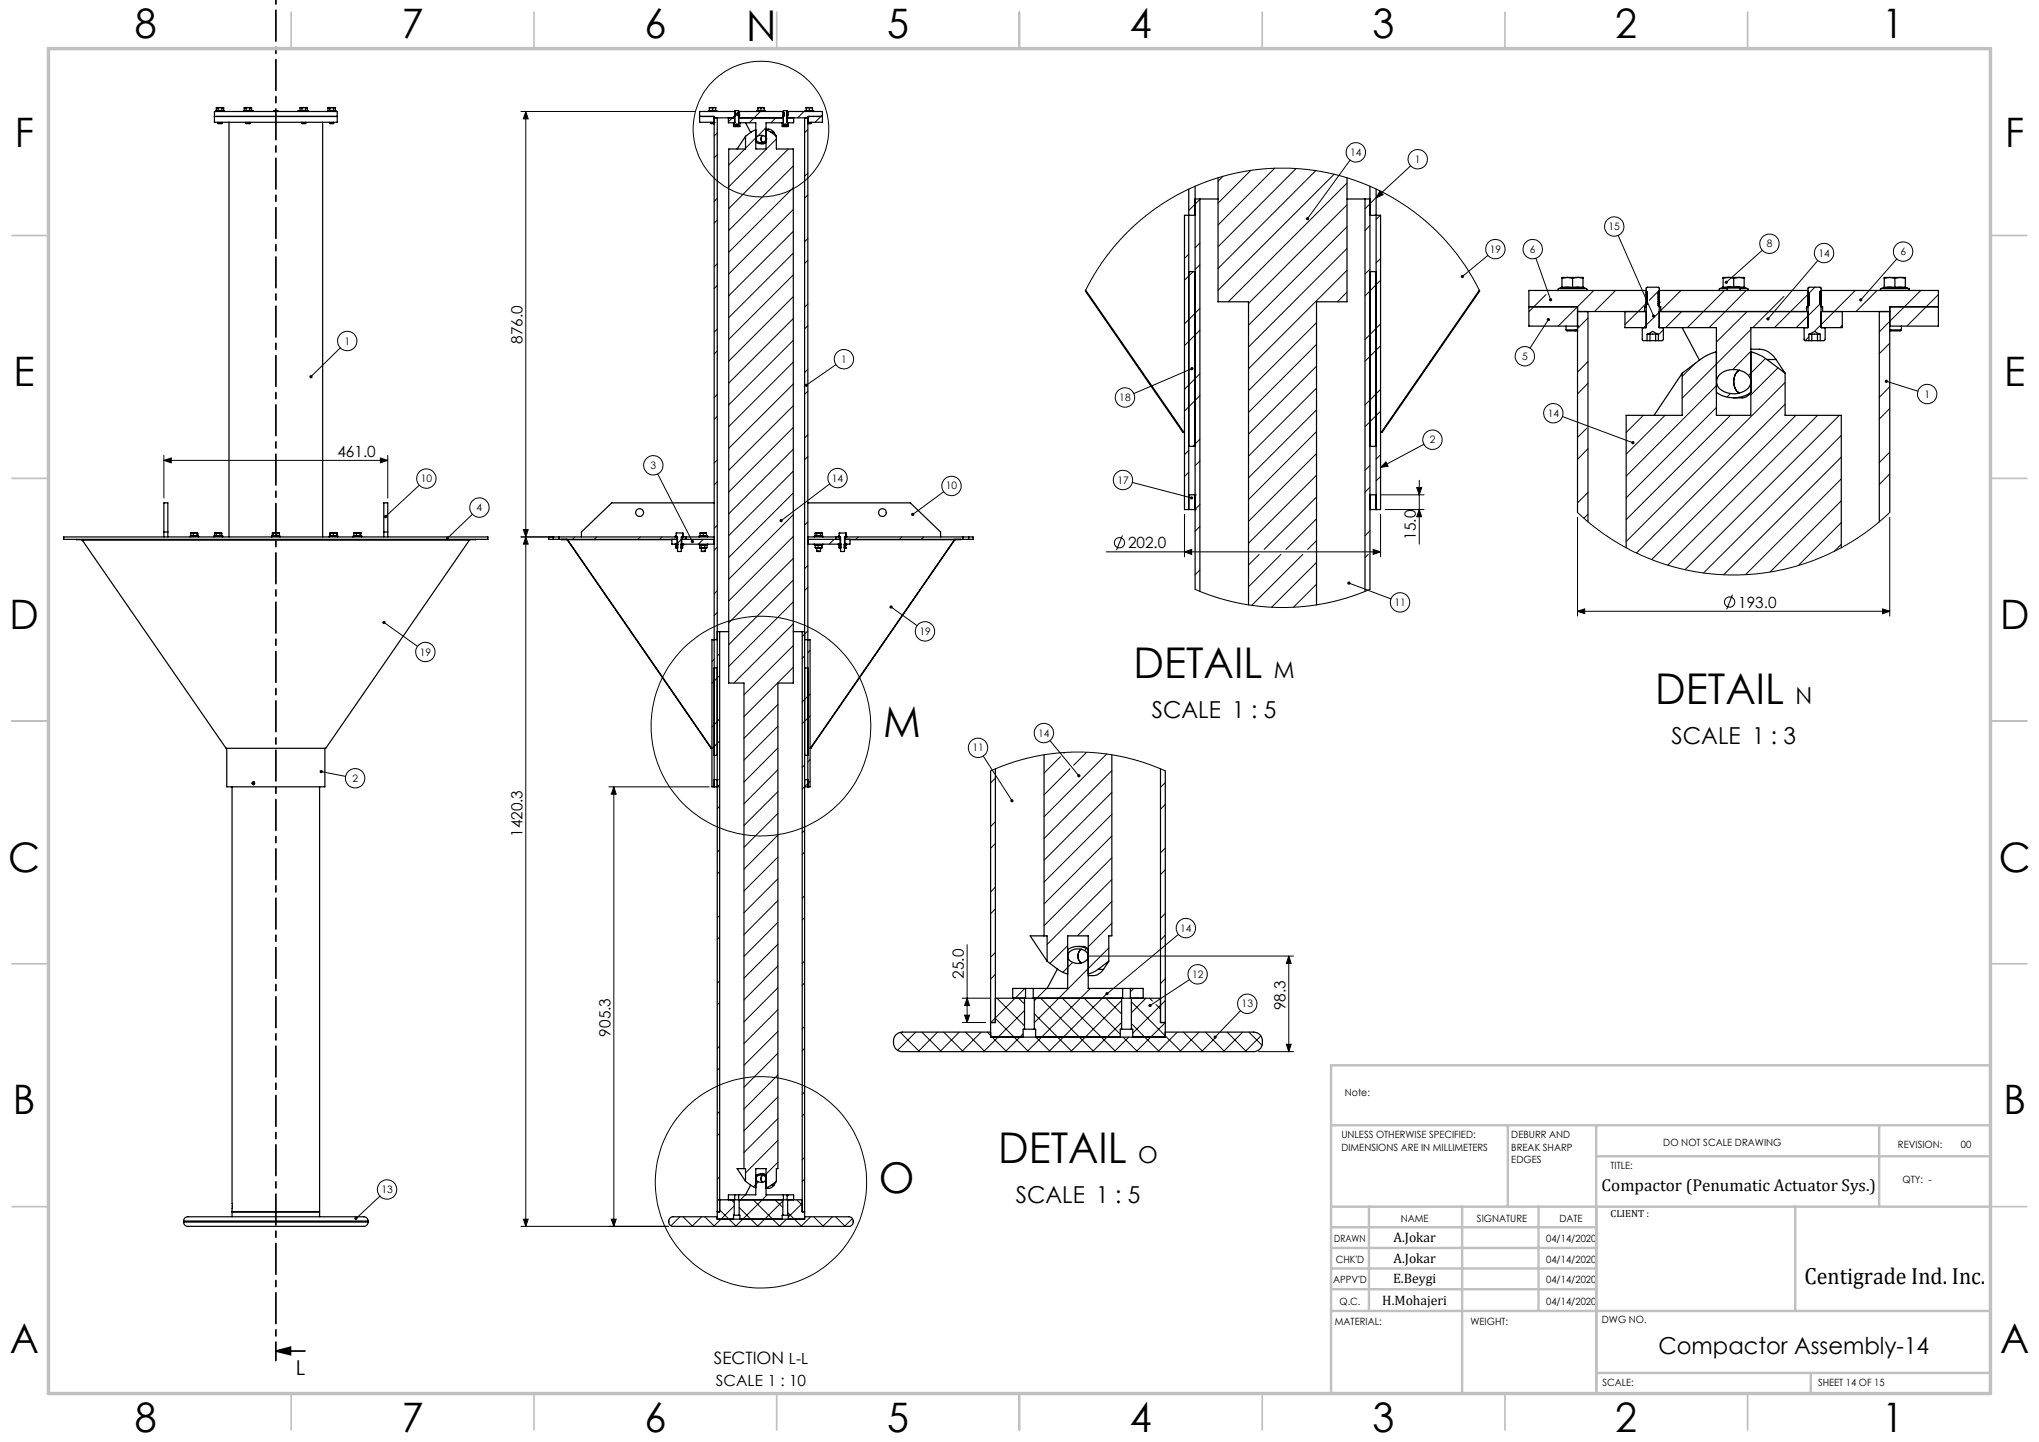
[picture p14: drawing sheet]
<svg xmlns="http://www.w3.org/2000/svg" width="420mm" height="297mm" viewBox="0 0 420 297" stroke-linecap="round" stroke-linejoin="round" font-family="sans-serif">
<defs><g id="words">
<g font-size="8.7">
<text x="153.7" y="8.4">N</text>
<text x="233.5" y="139.7">DETAIL</text>
<text x="341" y="144.9">DETAIL</text>
<text x="181.9" y="151.9">M</text>
<text x="205.6" y="239.6">DETAIL</text>
<text x="181" y="245.8">O</text>
</g>
<g font-size="8.4">
<text x="27.7" y="7.9">8</text>
<text x="82.7" y="7.9">7</text>
<text x="132.7" y="7.9">6</text>
<text x="182.7" y="7.9">5</text>
<text x="232.7" y="7.9">4</text>
<text x="282.7" y="7.9">3</text>
<text x="332.7" y="7.9">2</text>
<text x="387.7" y="7.9">1</text>
<text x="3" y="30.3">F</text>
<text x="413" y="30.3">F</text>
<text x="2.8" y="79.5">E</text>
<text x="412.8" y="79.5">E</text>
<text x="2" y="129.5">D</text>
<text x="412" y="129.5">D</text>
<text x="1.7" y="179.5">C</text>
<text x="411.7" y="179.5">C</text>
<text x="2.7" y="229.5">B</text>
<text x="412.7" y="229.5">B</text>
<text x="2" y="278.8">A</text>
<text x="412" y="278.8">A</text>
<text x="27.7" y="294.9">8</text>
<text x="82.7" y="294.9">7</text>
<text x="132.7" y="294.9">6</text>
<text x="182.7" y="294.9">5</text>
<text x="232.7" y="294.9">4</text>
<text x="282.7" y="294.9">3</text>
<text x="332.7" y="294.9">2</text>
<text x="387.7" y="294.9">1</text>
</g>
<g font-size="4.8">
<text x="262.4" y="139.7">M</text>
<text x="237.3" y="147.9">SCALE 1 : 5</text>
<text x="369.8" y="145">N</text>
<text x="344.3" y="153.2">SCALE 1 : 3</text>
<text x="234.5" y="239.6">O</text>
<text x="209.2" y="247.8">SCALE 1 : 5</text>
<text x="371.7" y="264.5">Centigrade Ind. Inc.</text>
<text x="341.6" y="278.8">Compactor Assembly-14</text>
</g>
<text font-size="4.2" x="60.9" y="283.1">L</text>
<g font-size="3.5">
<text x="329.9" y="245.3">Compactor (Penumatic Actuator Sys.)</text>
<text x="147" y="280.9">SECTION L-L</text>
</g>
<g font-size="3.2">
<text x="107.6" y="70.8" transform="rotate(-90 107.6 70.8)">876.0</text>
<text x="69.5" y="94.1">461.0</text>
<text x="232.4" y="112.9">202.0</text>
<text x="291.6" y="111.2" transform="rotate(-90 291.6 111.2)">15.0</text>
<text x="358" y="125.2">193.0</text>
<text x="107.6" y="172.4" transform="rotate(-90 107.6 172.4)">1420.3</text>
<text x="198.5" y="201.6" transform="rotate(-90 198.5 201.6)">25.0</text>
<text x="264.8" y="208" transform="rotate(-90 264.8 208)">98.3</text>
<text x="125.7" y="213.5" transform="rotate(-90 125.7 213.5)">905.3</text>
<text x="147.5" y="285.4">SCALE 1 : 10</text>
</g>
<g font-size="2.8">
<text x="287" y="255.9">A.Jokar</text>
<text x="287" y="260.1">A.Jokar</text>
<text x="284.7" y="268.7">H.Mohajeri</text>
<text x="286.9" y="264.2">E.Beygi</text>
</g>
<g font-size="2.1">
<text x="278.1" y="32.1">14</text>
<text x="291.5" y="33.5">1</text>
<text x="331.4" y="47.4">15</text>
<text x="306.9" y="52">19</text>
<text x="315.1" y="52">6</text>
<text x="363.9" y="50.9">8</text>
<text x="374.6" y="52.8">14</text>
<text x="391.4" y="52.5">6</text>
<text x="71" y="71">1</text>
<text x="173.3" y="74.7">1</text>
<text x="313.5" y="74.1">5</text>
<text x="230.6" y="82.6">18</text>
<text x="396.4" y="81.9">1</text>
<text x="318.8" y="85.8">14</text>
<text x="294.5" y="91.3">2</text>
<text x="86.7" y="99.3">10</text>
<text x="134" y="96.6">3</text>
<text x="171.4" y="99.2">14</text>
<text x="194.8" y="100.8">10</text>
<text x="230.2" y="99.6">17</text>
<text x="98.2" y="105.3">4</text>
<text x="287.2" y="124.8">11</text>
<text x="189.4" y="130.8">19</text>
<text x="86.5" y="135">19</text>
<text x="200.3" y="154.7">11</text>
<text x="213.9" y="151.7">14</text>
<text x="72.6" y="161">2</text>
<text x="243.1" y="191.9">14</text>
<text x="245.5" y="201.4">12</text>
<text x="255.8" y="207.5">13</text>
<text x="277" y="225.8">Note:</text>
<text x="276.3" y="234.5">UNLESS OTHERWISE SPECIFIED:</text>
<text x="276.3" y="237">DIMENSIONS ARE IN MILLIMETERS</text>
<text x="311.3" y="234.5">DEBURR AND</text>
<text x="311.3" y="237">BREAK SHARP</text>
<text x="311.3" y="239.5">EDGES</text>
<text x="342.6" y="235.9">DO NOT SCALE DRAWING</text>
<text x="391" y="236.5">REVISION:</text>
<text x="403.9" y="236.5">00</text>
<text x="78.6" y="245.7">13</text>
<text x="331.8" y="240.8">TITLE:</text>
<text x="391.9" y="243.6">QTY: -</text>
<text x="288.5" y="251.7">NAME</text>
<text x="304.2" y="251.7">SIGNATURE</text>
<text x="321.2" y="251.7">DATE</text>
<text x="331.8" y="250.7">CLIENT :</text>
<text x="274.8" y="255.8">DRAWN</text>
<text x="318.5" y="255.8">04/14/2020</text>
<text x="275.1" y="260.1">CHK'D</text>
<text x="318.5" y="260">04/14/2020</text>
<text x="274.6" y="264.2">APPV'D</text>
<text x="275.9" y="268.7">Q.C.</text>
<text x="318.5" y="264.2">04/14/2020</text>
<text x="318.5" y="268.7">04/14/2020</text>
<text x="275" y="273">MATERIAL:</text>
<text x="302.9" y="273">WEIGHT:</text>
<text x="330" y="272.5">DWG NO.</text>
<text x="330.1" y="285.6">SCALE:</text>
<text x="374.5" y="285.6">SHEET 14 OF 15</text>
</g>
</g></defs>
<g fill="none" stroke="#000" stroke-width=".21">
<path d="M107.3 23h35.8M108.3 23l.5 1.5h-1zM108.3 23v229.6M147.7 27.4l-.6 .6M147.7 31.9l-.6 .6M151.4 23.7h.1M152.2 23l-2.2 2.1M153.4 30.7l-3.3 3.3M155.8 28.3l-2.2 2.2M156.6 23l-2.3 2.3M157.8 26.3l-1.7 1.7M159.8 24.3l-1 1"/>
<path d="M159.9 28.6l-9.8 9.9M162.4 30.7l-12.3 12.3M163.4 38.7l-13.3 13.3M163.4 34.2l-13.3 13.3M163.5 25.1l-.2 .2M165.6 23l-1.3 1.3M166.4 35.7l-.7 .6M166.4 26.7l-.7 .6M169.4 23.7l-1.5 1.5M251.9 36.3l-1 1.1M257.6 35.1l-6.7 6.7M262.6 34.6l-11.7 11.8"/>
<path d="M267 34.7l-16.1 16.1M271 35.1l-20.1 20.2M274.8 35.9l-23.9 23.9M277.5 37.7l-24.5 24.5M278.1 33l-8.8 12M284.2 39.4l.7 .7-1.4 .6zM290.6 34.1l-7.1 6.6M147.7 40.8l-.6 .7M147.7 54.3l-.6 .7M147.7 45.3l-.6 .7M147.7 58.8l-.6 .6M163.4 43.1l-13.3 13.3"/>
<path d="M163.4 56.6l-13.3 13.3M163.4 47.7l-13.3 13.2M163.4 52.1l-13.3 13.3M166.4 49.1l-.7 .7M166.4 40.1l-.7 .7M166.4 53.6l-.7 .7M223.6 59.9l2.6-4.6 3.6-4.9 4.3-4.4 1.8-1.5 3.5-2.5 5.1-2.9 3.5-1.5 2.4-.8 3.1-.9 2.9-.6 6-.7h3.5l3.3 .3 5.9 1 2.7 .8 3.7 1.4 3.4 1.5 2.9 1.6 4.7 3.4 2.1 1.8 2.7 2.6 2.5 2.9 2 2.8 1.6 2.6 1.4 2.6M223.8 60l-.1 .1M244.9 52.3l-.9 .9M245.8 55.9l-1.8 1.8M247.2 41.1l-2.3 2.3M247.2 50.1l-1 .9"/>
<path d="M247.2 54.5l-1 1M277.5 46.7l-20.3 20.3M277.5 51.2l-20.3 20.3M277.5 42.2l-20.3 20.3M277.5 55.7l-20.3 20.2M282.2 46.5l-1 1M282.2 55.5l-1 .9M283.4 40.7l-2.2 2.3M284.3 44.3l-.8 .9M284.4 57.7l-3.2 3.3M284.4 53.3l-.9 .8M304.7 59.8l-.2 .2"/>
<path d="M306.5 52.6l-5.3 4.3M316.4 53.2l3 8.5M319.3 59.8v.1M328.3 59.8l-7.3 7.4M332.8 59.8l-4.4 4.4M333.3 48.5l7.3 16.6M341.8 59.8l-2.1 2M346.3 59.8l-4.2 4.2M355.2 59.8l-7.6 7.7M359.7 59.8l-7.7 7.7M363 51.5l-7.4 6.6M373.8 59.2l-1.4 1.4"/>
<path d="M374.4 53.7l-10.2 12M382.2 59.8l-8.5 8.5M386.6 59.8l-4.3 4.4M390.7 53.3l-7.4 8.5M395.6 59.8l-8.5 8.6M70.1 71.6l-6 6M147.7 67.8l-.6 .6M147.7 72.3l-.6 .6M163.4 70.1l-13.3 13.3M163.4 79.1l-13.3 13.3M163.4 65.6l-13.3 13.3M163.4 61.1l-13.3 13.3"/>
<path d="M163.4 74.6l-13.3 13.3M166.4 62.6l-.7 .6M166.4 76.1l-.7 .6M166.4 67.1l-.7 .6M172.2 75.1l-6.1 4.2M225.6 62.6l-.1 .2M229.3 67.9l-.1 .1M231.1 70.6l-.1 .1M234.8 75.9l-.1 .1M236.6 78.6l-.1 .1M245.5 75.9l-12 5.2M247.2 63.5l-3.2 3.2"/>
<path d="M247.2 77l-3.2 3.2M247.2 68l-3.2 3.2M271.2 70.9l-14 14M271.2 66.5l-14 14M271.2 75.4l-14 14M271.2 79.9l-14 14M277.5 60.1l-2 2.1M284.4 66.7l-3.2 3.2M284.4 71.2l-3.2 3.2M295.1 73.9l-.6 .6M318.5 60.7l-3.6 3.5M318.9 65.8l-3.7 5.9"/>
<path d="M327.1 74.5l-2.2 2.2M327.1 65.5l-2.2 2.2M327.1 78.9l-2.2 2.2M338.9 62.6l-4.2 4.2M341.9 64.2l-3.6 3.6M342.6 67.9l-1 1.1M346.4 64.2l-3.3 3.3M349.2 74.8l-2.7 2.7M353.7 79.3l-18.7 18.8M359.9 64.2l-6.3 6.2M360.6 67.9l-14.1 14.1M360.6 72.4l-3.7 3.7"/>
<path d="M363.7 73.8l-3.5 3.5M366.3 75.7l-5.7 5.6M367.5 61.1l-6.5 6.4M367.7 78.8l-32.7 32.7M372.5 60.6l-7 6.9M372.6 69.4l-.8 .8M372.7 60.4h-.1M375.1 62.4l-5.1 5.1M379.5 67l-.5 .5M388.5 78.5l6.6 2.1M389.3 79.7l-2.2 2.1M389.3 70.7l-2.2 2.1"/>
<path d="M399.3 60.7l-6.5 6.5M33.8 94.8l1.5-.5v1zM33.8 93.8v8.8M33.8 94.8h46.1M78.4 94.3l1.5 .5-1.5 .5zM79.9 93.8v8.8M86.4 99.9l-7 6.5M135.5 97.6l7.1 13.9M147.7 81.2l-.6 .7M147.7 94.7l-.6 .7M147.7 85.8l-.6 .6M147.7 99.2l-.6 .7"/>
<path d="M163.4 92.5l-13.3 13.3M163.4 83.6l-13.3 13.3M163.4 88l-13.3 13.3M163.4 97l-13.3 13.3M166.4 89.5l-.7 .7M166.4 80.6l-.7 .6M166.4 94l-.7 .7M170.9 99.7l-10 7.5M233.3 99.4l12.1 3.1M240.3 83.9l-.1 .1M242.1 86.5l-.1 .1M244.9 92.7l-.9 1"/>
<path d="M244.9 97.3l-.9 .8M247.2 81.5l-3.2 3.2M247.2 90.4l-1.5 1.5M247.2 94.9l-1 1.1M271.2 84.4l-14 14M271.2 88.9l-14 14M271.2 93.4l-14 14M271.2 97.9l-14 14M282.2 95.9l-1 1M284.4 80.2l-3.2 3.2M284.4 93.7l-.9 .9M284.4 84.7l-3.2 3.2"/>
<path d="M284.4 98.1l-.9 1M285.5 95.1l.4 .9-1.5 .3zM292.3 98.9v13.2M293.3 91.5l-8.9 4.8M321.8 85.8l14.5 5.4M326.8 88.2l-1.9 1.9M327.1 92.4l-2.2 2.2M338.5 85.5l-3.5 3.6M343 85.5l-8 8.1M353.6 83.9l-18.6 18.6M356.4 85.5l-21.4 21.5M356.4 81.1l-.7 .7"/>
<path d="M367.7 83.3l-30.6 30.6M369.9 85.5l-29.7 29.7M374.4 85.5l-30.9 30.9M378.9 85.5l-31.8 31.8M379.3 89.7l-28.4 28.3M379.3 94.2l-24.3 24.2M379.3 98.6l-19.7 19.8M389.3 93.1l-2.2 2.2M389.3 84.1l-2.2 2.2M389.3 97.6l-2.2 2.2M97.3 105.9l-5.1 4.9M107.3 110.6h6.9"/>
<path d="M107.8 109.1h1l-.5 1.5zM108.3 110.6l.5 1.5h-1zM117.3 111.7l-.1 .1M118.4 110.6l-.5 .5M119.1 114.4h.1M122.8 119.7h-.1M122.9 110.6l-.5 .5M131.9 110.6l-.5 .5M136.4 110.6l-.5 .5M139.4 112.1l-.2 .2M140.3 111.1l-.7 .8M144.9 111.1l-1 1"/>
<path d="M147.7 108.2l-.6 .6M147.7 112.7l-.6 .6M163.4 110.5l-13.3 13.3M163.4 119.5l-13.3 13.3M163.4 101.5l-13.3 13.3M163.4 106l-13.3 13.3M163.4 115l-13.3 13.3M166.4 107.5l-.7 .7M166.4 116.5l-.7 .6M171.8 111.1l-1 1M172.3 110.6l-.1 .1M173.1 109.8l-.2 .2"/>
<path d="M174 113.4l-.2 .2M176.8 110.6l-.5 .5M185.8 110.6l-.5 .5M190.3 110.6l-.5 .5M192.3 117.5l-.3 .4M194.4 101.3l-6.4 4.7M227.9 113.7h56.5M231.2 110.3l-1.2 3M244 113.7l1.5-.5v1zM244 105.9v8.8M247.2 103.9l-1 1M247.2 117.4l-1 1"/>
<path d="M247.2 108.4l-1 1M259.4 114.2l-2.2 2.2M263.8 114.2l-6.6 6.7M268.4 114.2l-10.6 10.5M271.2 106.9l-6.3 6.3M271.2 102.4l-10.8 10.8M271.2 111.4l-1.9 1.8M271.2 115.8l-9.3 9.3M281.8 114.2l-.6 .6M282.2 109.3l-1 1M282.2 100.4l-1 .9M282.9 113.2l1.5 .5-1.5 .5z"/>
<path d="M284.4 105.9v8.8M284.5 101.9h8.8M285.4 104.9h7.9M291.8 100.4h1l-.5 1.5zM292.3 104.9l.5 1.5h-1zM324.9 105.5l3.5 3.1 2.7 1.9 4.5 2.7 3.8 1.7 4 1.5 4.1 1 4 .7 4.3 .3 4.7-.1 4.2-.5 4.7-1 4.3-1.4 4.1-1.8 4.3-2.4 3.9-2.8 3.3-2.9M324.9 106.5v20.4M327.1 101.4l-2.2 2.2M327.1 105.9l-.9 .8M379.3 103.1l-14.7 14.7M379.3 107.6l-8.9 8.9M379.3 112.1l-1.5 1.5"/>
<path d="M389.3 106.5v20.4M79.1 128.2l6.9 4.9M124.6 122.3v.1M128.3 127.6l-.1 .1M130.1 130.3h.1M133.8 135.6l-.1 .1M135.6 138.3h.1M147.1 135.8l-.5 .4M147.7 121.7l-.6 .6M147.7 126.1l-.6 .7M148.2 139.1l-1.6 1.6M148.2 134.6l-.5 .5"/>
<path d="M163.4 124l-13.3 13.3M163.4 137.4l-10.2 10.2M163.4 133l-10.2 10.1M163.4 128.5l-12.2 12.2M165.7 135.1l-.5 .5M166.4 130l-1.2 1.1M166.4 121l-.7 .6M166.9 134l-.5 .4M182.2 132l-.3 .4M183.6 125l5.3 3.9M246.2 121.4l4.2 1.6 3.8 1 3.9 .7 4.9 .4 4.5-.1 5.1-.6 5-1.3 4.6-1.7M271.2 120.3l-4.7 4.8"/>
<path d="M277.8 120.1l8.7 3.3M324.9 125.9l1.5-.5v1zM324.9 125.9h64.4M356.9 122.5l-1.2 3M387.8 125.4l1.5 .5-1.5 .5zM66.2 158.9l5 1M139.3 143.6h-.1M141.1 146.2v.1M144.8 151.5l-.1 .1M148.2 148.1l-1.6 1.6M148.2 152.6l-1.6 1.6M160.2 149.6l-7 7"/>
<path d="M160.2 145.1l-7 7M160.2 154.1l-7 7M160.2 158.5l-7 7.1M165.7 157.5l-.5 .5M166.9 143l-1.7 1.6M166.9 156.5l-.5 .4M166.9 147.5l-1.7 1.5M202.5 155.7l6 9.2M204 158.8l3.7-1.5 4.1-1.2 4-.8 4.9-.4 4.7 .1 4.6 .6 5.4 1.4 4.6 1.8M216.3 152.5l5.9 7.3M218.4 155.9l-3.3 3.3M219.3 155l-.2 .1"/>
<path d="M220.4 158.3l-5.3 5.4M223.8 154.9l-2.6 2.7M228 155.3l-12.9 12.9M229 158.7l-13.9 14M125.4 162.1h20.7M126.4 162.1l.5 1.5h-1zM126.4 162.1v90.5M147.7 162.1h.1M148.2 179.5l-.5 .5M148.2 161.6l-.5 .5M148.2 175l-.5 .5M148.2 166l-.5 .6"/>
<path d="M160.2 167.5l-7 7M160.2 163.1l-7 6.9M160.2 176.5l-7 7M160.2 172l-7 7M165.7 171l-.5 .5M165.7 175.5l-.5 .5M166.9 160.9l-1.7 1.6M204.9 160.4l-.9 .9M205 169.2l-1 1M205 173.7l-1 1M229 163.2l-13.9 14M229 167.7l-13.9 14"/>
<path d="M229 172.2l-13.9 14M229 176.7l-13.9 14M240 161.2l-1 1M240 174.7l-1 .9M240 165.7l-1 1M240 179.1l-1 1M148.2 188.5l-.5 .5M148.2 193l-.5 .5M160.2 181l-7 7M160.2 194.5l-7 7M160.2 185.5l-7 7M160.2 190l-7 7"/>
<path d="M160.2 199l-7 6.9M165.7 184.5l-.5 .5M165.7 189l-.5 .5M165.7 197.9l-.5 .6M199.2 194.6v16M205 182.7l-1 1M205 196.2l-1 1M205 187.2l-1 1M219.9 194.8l-3.6 3.6M220.9 198.2l-2 2.1M223.8 195.4l-.4 .4M224.1 196.9h42.4"/>
<path d="M228.4 195.3l-15.4 15.3M229 185.7l-7.1 7.1M229 190.1l-4.8 4.9M229 181.1l-13.3 13.4M240 188.1l-1 1M240 192.6l-1 1M242.7 192.4l-14.7 12.3M265.5 196.9l.5 1.5h-1zM265.5 196.9v19.7M148.2 202l-.5 .5M148.2 215.4l-.5 .6M148.2 206.5l-.5 .5"/>
<path d="M148.2 220l-.5 .4M160.2 208l-7 6.9M160.2 203.4l-7 7.1M160.2 212.4l-7 7M160.2 216.9l-7 7M165.7 211.4l-.5 .5M165.7 202.5l-.5 .4M165.7 215.9l-.5 .5M185.5 212.7l3.9 3.9M188.6 212.6l-3.7 3.7M189.9 212.6l4 4M193.1 212.6l-4 4"/>
<path d="M194.4 212.6l4 4M197.6 212.6l-4 4M198.2 205.6h5.8M198.2 210.6h4.8M198.7 209.1h1l-.5 1.5zM198.9 212.6l4 4M199.2 205.6l.5 1.5h-1zM202.1 212.6l-4 4M203.4 212.6l4 4M205 200.7l-1 1M205 209.8l6.9 6.8M205.4 205.6l5.6 5.7"/>
<path d="M209.8 205.6l1.2 1.2M210.7 212.9l-3.6 3.7M211 208.1l-8.4 8.5M211.1 203.6l-7.1 7M213 208.8l7.8 7.8M213.3 213.6l3.1 3M214.3 205.6l11 11M215.6 203.6l-2.6 2.5M218.8 205.6l11 11M223.3 205.6l7.5 7.4M224.6 203.6l-13 13M227.8 205.6l3.2 3.2"/>
<path d="M228 204.6l-12 12M231 210.6l-6 6M231 206.1l-10.4 10.5M231.3 213.6l3 3M232.5 213.6l-3 3M233 210.8l5.8 5.8M233 206.3l10.3 10.3M233.5 203.6l-.7 .7M236 205.6l-3 3M236.8 205.6l.6 .6M238.1 206.9l.9 1M240 201.6l-1 1"/>
<path d="M240 206.1l-6.7 6.7M240 210.6l-6 6M242.5 212.6l-4 4M243.8 212.6l4 4M245 201.8l-8.1 5.3M247 212.6l-4 4M248.3 212.6l4 4M250.4 213.7l-2.9 2.9M252.8 212.6l4 4M255.5 208.2l-5.2 5.4M256 212.6l-4 4M257.2 212.6l2.8 2.7"/>
<path d="M259.3 216.6h7.2M259.7 213.4l-3.2 3.2M265 215.1h1l-.5 1.5zM148.2 228.9l-.5 .5M148.2 233.4l-.5 .5M160.2 230.4l-7 7M160.2 239.4l-2.4 2.4M160.2 221.4l-7 7M160.2 225.9l-7 7M160.2 234.9l-6.6 6.7M165.7 224.9l-.5 .5M165.7 238.4l-.5 .5"/>
<path d="M165.7 229.4l-.5 .5M78.3 246.3l-5 4.7M107.3 252.6h30.4M107.8 251.1h1l-.5 1.5zM125.9 251.1h1l-.5 1.5zM140.1 250.6l-1.9 1.9M140.7 250.6l2 2M144.5 250.6l-2 2M145.2 250.6l2 2M148.2 242.4l-.5 .5M148.2 246.9l-.5 .5M148.2 249.2l3.5 3.4"/>
<path d="M150.6 247.1l.6 .6M151.2 248.4l-4.2 4.2M152.3 248.7l3.8 3.9M153.5 246.1l-1.2 1.3M155.2 247.1l5.5 5.5M156.2 243.4l-1 1M157.6 242l-.2 .2M158 246.1l-6.5 6.5M159.6 247.1l1.7 1.6M161.3 247.4l-5.3 5.2M162 251.1l-1.5 1.5M162.2 249.7l2.9 2.9"/>
<path d="M162.5 246.1l-.4 .3M164.1 247.1l1.1 1.1M165.2 247.9l-2.8 2.8M165.7 242.8l-.5 .5M167 250.6l-2 2M167.6 250.6l2 2M171.5 250.6l-2 2M172.1 250.6l2 2M175.6 251l-1.6 1.6"/>
<circle cx="156.7" cy="26.6" r="14"/>
<circle cx="279.3" cy="31.4" r="2"/>
<circle cx="292" cy="32.8" r="2"/>
<circle cx="308" cy="51.3" r="2"/>
<circle cx="315.7" cy="51.3" r="2"/>
<circle cx="332.5" cy="46.7" r="2"/>
<circle cx="364.5" cy="50.2" r="1.99"/>
<circle cx="375.7" cy="52.1" r="2"/>
<circle cx="392" cy="51.8" r="2"/>
<circle cx="71.5" cy="70.2" r="2"/>
<circle cx="173.8" cy="74" r="1.99"/>
<circle cx="314.1" cy="73.4" r="2"/>
<circle cx="87.8" cy="98.6" r="1.99"/>
<circle cx="134.6" cy="95.8" r="2"/>
<circle cx="172.5" cy="98.5" r="1.99"/>
<circle cx="231.3" cy="98.9" r="2"/>
<circle cx="231.7" cy="81.9" r="2"/>
<circle cx="295.1" cy="90.6" r="2"/>
<circle cx="320" cy="85.1" r="2"/>
<circle cx="397" cy="81.2" r="2"/>
<circle cx="98.7" cy="104.5" r="2"/>
<circle cx="196" cy="100.1" r="1.99"/>
<circle cx="230.6" cy="111.8" r="1.07"/>
<circle cx="87.6" cy="134.3" r="2"/>
<circle cx="190.5" cy="130" r="1.99"/>
<circle cx="288.4" cy="124.1" r="2"/>
<circle cx="356.3" cy="124" r="1.06"/>
<circle cx="156.8" cy="149.5" r="22.6"/>
<circle cx="201.5" cy="154" r="1.99"/>
<circle cx="215" cy="151" r="2"/>
<circle cx="73.2" cy="160.3" r="2"/>
<circle cx="244.3" cy="191.2" r="2"/>
<circle cx="246.7" cy="200.7" r="2"/>
<circle cx="256.9" cy="206.7" r="2"/>
<circle cx="79.7" cy="245" r="2"/>
<circle cx="156.8" cy="243.5" r="21.8"/>
</g>
<path d="M56.8 278.3l3-.8v1.5zM56.8 278.3h6" fill="none" stroke="#000" stroke-width=".35"/>
<path d="M56.8 0v280.2" fill="none" stroke="#000" stroke-width=".35" stroke-dasharray="6.3 1.3 1.3 1.3" stroke-dashoffset="2.5"/>
<g fill="none" stroke="#c0c0c0" stroke-width=".35">
<path d="M60 2.5v7.5M110 2.5v7.5M160 2.5v7.5M210 2.5v7.5M260 2.5v7.5M310 2.5v7.5M360 2.5v7.5M2.5 48.5h7.5M410 48.5h7.5M2.5 98.5h7.5M410 98.5h7.5M2.5 148.5h7.5"/>
<path d="M410 148.5h7.5M2.5 198.5h7.5M410 198.5h7.5M2.5 248.5h7.5M410 248.5h7.5M60 287v7.5M110 287v7.5M160 287v7.5M210 287v7.5M260 287v7.5M310 287v7.5M360 287v7.5"/>
</g>
<g fill="none" stroke="#c0c0c0" stroke-width=".5">
<path d="M410 219.4h-135.8v67.4M274.2 231.8h135.8M310.6 231.8v16.7M328.8 231.8v55.2M328.8 238.2h81.2M387.1 231.8v16.7M274.2 248.5h135.8M274.2 257h54.6M274.2 252.8h54.6M282 248.5v21.5M301.2 248.5v38.3M316.9 248.5v21.5"/>
<path d="M369.8 248.5v21.5M274.2 265.5h54.6M274.2 261.3h54.6M274.2 270h135.8M328.8 282.8h81.2M373 282.8v4.2"/>
</g>
<path d="M10 10h400v277h-400z" fill="none" stroke="#c0c0c0" stroke-width=".7"/>
<g fill="#000">
<path d="M56.8 -.1h3zM56.8 278.3l3-.8v1.5z"/>
<path d="M63.7 77.4l.1 .4 .3-.2-.3 .2a.34 .34 0 0 0 .5 0 .34 .34 0 0 0-.1-.5 .34 .34 0 0 0-.5 .1zM91.9 110.6v.5l.3-.3-.3 .3a.33 .33 0 0 0 .5 0 .33 .33 0 0 0 0-.5 .33 .33 0 0 0-.5 0zM78.8 128a.34 .34 0 0 0 .2 .6 .34 .34 0 0 0 .4-.5 .34 .34 0 0 0-.5-.2l.2 .3zM79.2 106.1l-.1 .5 .3-.2-.2 .2a.33 .33 0 0 0 .4 .1 .33 .33 0 0 0 .1-.5 .33 .33 0 0 0-.5-.1zM65.9 158.7l-.1 .2h.4h-.4a.34 .34 0 0 0 .4 .4 .34 .34 0 0 0 .3-.5 .34 .34 0 0 0-.6-.1zM73 250.8l.1 .4 .2-.2-.2 .2a.33 .33 0 0 0 .5-.1 .33 .33 0 0 0-.1-.5 .33 .33 0 0 0-.5 .2zM183.3 124.8a.34 .34 0 0 0 .1 .5 .34 .34 0 0 0 .5-.3 .34 .34 0 0 0-.5-.3l-.1 .1 .3 .2zM187.8 105.7l-.1 .4 .3-.1-.3 .1a.33 .33 0 0 0 .5 .1 .33 .33 0 0 0 0-.5 .33 .33 0 0 0-.4 0zM160.6 107v.4l.3-.2-.3 .2a.33 .33 0 0 0 .5 .1 .33 .33 0 0 0 0-.5 .33 .33 0 0 0-.5 0zM165.9 79.1l-.1 .4 .3-.2-.3 .2a.33 .33 0 0 0 .5 .1 .33 .33 0 0 0 0-.5 .33 .33 0 0 0-.4 0zM142.5 111.3a.32 .32 0 0 0-.2 .4 .32 .32 0 0 0 .5 .1l-.2-.3 .2 .3 .1-.1a.34 .34 0 0 0 0-.4 .34 .34 0 0 0-.4 0zM269.1 44.8v.5l.2-.3-.2 .3a.33 .33 0 0 0 .5-.1 .33 .33 0 0 0 0-.4 .33 .33 0 0 0-.5 0zM277.6 119.8l-.1 .2 .3 .1-.3-.1a.34 .34 0 0 0 .3 .4 .34 .34 0 0 0 .4-.4 .34 .34 0 0 0-.6-.2zM285.5 95.1l.4 .9-1.5 .3zM245.2 102.3l-.1 .1a.34 .34 0 0 0 .2 .5 .34 .34 0 0 0 .5-.3l-.4-.1h.4a.34 .34 0 0 0-.2-.3 .34 .34 0 0 0-.4 .1zM301 56.7v.5l.2-.3-.2 .3a.34 .34 0 0 0 .4 0 .34 .34 0 0 0 .1-.5 .34 .34 0 0 0-.5 0zM284.2 39.4l.7 .7-1.4 .6zM245.3 75.6a.33 .33 0 0 0-.1 .5 .33 .33 0 0 0 .5 .1 .33 .33 0 0 0 .1-.4l-.3 .1 .3-.2zM383 61.6v.4l.3-.2-.3 .2a.34 .34 0 0 0 .5 0 .34 .34 0 0 0 0-.5 .34 .34 0 0 0-.5 .1zM355.4 57.9l-.1 .4 .3-.2-.2 .3a.33 .33 0 0 0 .4 0 .33 .33 0 0 0 .1-.4 .33 .33 0 0 0-.5-.1zM340.4 64.8a.34 .34 0 0 0-.1 .5 .34 .34 0 0 0 .4 .1l-.1-.3 .1 .3 .2-.1a.33 .33 0 0 0 0-.4 .33 .33 0 0 0-.5-.1zM319.2 61.5a.34 .34 0 0 0-.1 .4 .34 .34 0 0 0 .4 .2l-.1-.4 .1 .4a.34 .34 0 0 0 .2-.6 .34 .34 0 0 0-.5 0zM318.7 65.6a.33 .33 0 0 0 0 .5 .33 .33 0 0 0 .5-.1 .33 .33 0 0 0-.1-.5l-.2 .3 .2-.3zM336.1 90.9a.34 .34 0 0 0 .1 .6 .34 .34 0 0 0 .5-.2l-.4-.1h.4a.35 .35 0 0 0-.2-.3 .35 .35 0 0 0-.4 0zM363.9 65.5l-.1 .2 .2 .2 .2-.2-.2 .2a.33 .33 0 0 0 .4 0 .33 .33 0 0 0 0-.5 .33 .33 0 0 0-.5 .1zM388.3 78.3l-.1 .2h.3h-.3a.34 .34 0 0 0 .5 .3 .34 .34 0 0 0 .1-.5 .34 .34 0 0 0-.5 0zM222 159.6h-.1a.32 .32 0 0 0 .1 .4 .32 .32 0 0 0 .4 0l-.2-.2 .2 .2a.33 .33 0 0 0 .1-.5 .33 .33 0 0 0-.5 .1zM208.2 164.7a.33 .33 0 0 0 0 .4 .33 .33 0 0 0 .4 .1l-.1-.3 .2 .3a.33 .33 0 0 0 0-.5 .33 .33 0 0 0-.5 0zM250 213.4v.5l.3-.3-.3 .3a.33 .33 0 0 0 .5 0 .33 .33 0 0 0 0-.5 .33 .33 0 0 0-.5 0zM236.6 206.9v.4l.3-.2-.3 .2a.33 .33 0 0 0 .5 0 .33 .33 0 0 0 0-.5 .33 .33 0 0 0-.5 .1zM227.8 204.4l-.1 .2 .1 .3 .2-.2-.2 .2a.33 .33 0 0 0 .5 0 .33 .33 0 0 0 0-.5 .33 .33 0 0 0-.5 0z"/>
<path d="M33.8 94.8l1.5-.5v1zM78.4 94.3l1.5 .5-1.5 .5z"/>
<path d="M108.3 110.6l.5 1.5h-1zM107.8 251.1h1l-.5 1.5zM126.4 162.1l.5 1.5h-1zM125.9 251.1h1l-.5 1.5zM265.5 196.9l.5 1.5h-1zM265 215.1h1l-.5 1.5z"/>
<path d="M107.8 109.1h1l-.5 1.5zM108.3 23l.5 1.5h-1zM199.2 205.6l.5 1.5h-1zM198.7 209.1h1l-.5 1.5z"/>
<path d="M244 113.7l1.5-.5v1zM282.9 113.2l1.5 .5-1.5 .5z"/>
<path d="M291.8 100.4h1l-.5 1.5zM292.3 104.9l.5 1.5h-1z"/>
<path d="M387.8 125.4l1.5 .5-1.5 .5zM324.9 125.9l1.5-.5v1z"/>
</g>
<g fill="none" stroke="#000" stroke-width=".25">
<path d="M44.2 24h25.3M44.2 23h25.3v2.2h-25.3zM44.4 22.9l.1 .1M44.4 22.9h1.8M44.5 22.8h.4M44.5 22.8l-.1 .1M44.6 22.8h-.1M44.6 22.8h.3M44.6 22.2v.6M44.8 22.2h.1M44.8 22.2h.5M44.8 22.2h-.2"/>
<path d="M44.9 22.8h.8M44.9 25.4h.8M44.9 25.4l.7 .1M44.9 25.2v.2M44.9 22.8h.1M44.9 22.2v.6M45.3 22.2h.4M45.3 22.2h.6M45.3 22.2h-.4M45.6 25.5h.1M45.7 22.8h.1M45.7 22.8h.4"/>
<path d="M45.7 22.2v.6M45.7 25.2v.2M45.7 25.4l-.1 .1M45.9 22.2h-.2M45.9 22.2h.2M46.1 22.8h.1M46.1 22.2v.6M46.1 22.8l.1 .1M46.2 22.9l-.1 .1M47.2 25.2v85.4M50.2 22.9v.1M50.2 22.9h1.7"/>
<path d="M50.3 22.8h.4M50.3 22.8l-.1 .1M50.3 22.8h.1M50.3 22.2v.6M50.5 22.2h.2M50.5 22.2h.6M50.5 22.2h-.2M50.7 22.8h.8M50.7 25.4h.8M50.7 25.2v.2M50.7 22.8h.1M50.7 22.8h.7"/>
<path d="M50.7 22.2v.6M51.1 22.2h.3M51.1 22.2h.5M51.1 22.2h-.4M51.4 22.8h.1M51.4 22.8h.4M51.4 22.2v.6M51.5 22.8h.4M51.5 25.2v.2M51.6 22.2h.2M51.6 22.2h-.2M51.8 22.8h.4"/>
<path d="M51.8 22.8h.1M51.8 22.2v.6M51.9 22.8h.3M51.9 22.8v.1M51.9 22.9v.1M52.2 22.8v.2M56.4 22.8h.8M56.4 22.8v.2M57.2 22.8v.2M61.4 22.8h.4M61.4 22.8v.2M61.7 22.9v.1"/>
<path d="M61.7 22.9h1.7M61.8 22.8h.4M61.8 22.8l-.1 .1M61.8 22.8h-.4M61.8 22.8h.1M61.8 22.2v.6M62 22.2h.2M62 22.2h.6M62 22.2h-.2M62.2 22.8h.8M62.2 25.4h.8M62.2 25.2v.2"/>
<path d="M62.2 22.8h.1M62.2 22.8h.7M62.2 22.2v.6M62.6 22.2h-.4M62.6 22.2h.3M62.6 22.2h.5M62.9 22.8h.1M62.9 22.8h.4M62.9 22.2v.6M63 22.8h.4M63 25.2v.2M63.1 22.2h.2"/>
<path d="M63.1 22.2h-.2M63.3 22.8h.1M63.3 22.2v.6M63.4 22.8v.1M63.4 22.9v.1M66.5 25.2v85.4M67.5 22.9v.1M67.5 22.9h1.7M67.5 22.8h.4M67.5 22.8v.1M67.6 22.8h.3M67.6 22.8h-.1"/>
<path d="M67.6 22.2v.6M67.8 22.2h.1M67.8 22.2h.5M67.8 22.2h-.2M67.9 22.8h.8M67.9 25.4h.8M67.9 25.2v.2M67.9 22.8h.1M67.9 22.2v.6M68.3 22.2h.4M68.3 22.2h.6M68.3 22.2h-.4"/>
<path d="M68.7 22.8h.1M68.7 22.8h.4M68.7 22.2v.6M68.7 25.2v.2M68.9 22.2h-.2M68.9 22.2h.2M69.1 22.8h.1M69.1 22.2v.6M69.1 22.8l.1 .1M69.2 22.9l-.1 .1M144.1 24h3v138.1M145.9 22.9v.1"/>
<path d="M145.9 22.9h1.7M146.1 22.8h.7M146.1 22.8l-.2 .1M146.1 22.8h.1M146.1 22.2v.6M146.4 25.4h.7M146.4 25.4l.7 .1M146.4 25.2v.2M146.5 22.2h.3M146.5 22.2h.6M146.5 22.2h-.4M146.8 22.8h.7"/>
<path d="M146.8 22.8h.1M146.8 22.8h.6M146.8 22.2v.6M147.1 25.2h.1M147.1 22.2h-.3M147.1 22.2h.3M147.1 22.2h.3v.6M147.1 24.3h4.2M147.4 22.8h.1M147.5 22.8h.1M147.5 22.8l.1 .1M147.6 22.9v.1"/>
<path d="M147.7 24.3v226.8h18v-226.8M150 24.3v1h1.3v-2.5h.8l.1 2.5M151.1 25.3v.8h1.3v-.8M151.3 25.2v.1M151.3 23v.2M151.3 23.4h.1M151.3 23.6l.1 .1M151.3 23.7h.1M151.3 23.2v.2M151.3 23.8h.1M151.3 23.5l.1 .1M151.3 23.2h.1"/>
<path d="M151.3 23.5h.1M151.3 23.6h.1M151.3 24l-.1 .3M151.3 23h-7.2v2.2h3M151.4 23.5h-.1M151.4 23.7h-.1M151.4 23.8l-.1 .1M151.4 23.6h-.1M151.4 23.4v.1M151.4 23.6h.1M151.4 23.7h.1M151.4 23.8h.1"/>
<path d="M151.4 25.7a.34 .34 0 0 1 .6 0M151.4 25.7h.6M151.4 25.7v.4M151.6 25.7v.4M151.9 25.7v.4M152 25.7h.1M152.1 23.4v.1M152.1 23.3h.1M152.1 23.5h.1M152.1 23.5l.1 .1M152.1 23.8h.1M152.1 23.1h.1"/>
<path d="M152.1 23.1l.1 .1M152.1 23.4h.1M152.1 23.9h.1M152.1 23.6h.1M152.1 23.6l.1 .1M152.1 23.2v.1M152.1 25.7v.4M152.2 25.2v.1M152.2 23.2h-.1M152.2 23.7h.1M152.2 23.7l-.1 .1M152.2 23.1h-.1"/>
<path d="M152.2 23.3l-.1 .1M152.2 23.8l-.1 .1M152.2 23.6h-.1M152.2 23.3h.1M152.2 23.6h.1M152.2 23.8h.1M152.2 25.3h3.5v5.4h2.1v-5.4h3.6v-2.5h.7v2.5M152.2 24.3h9.2M152.2 24l.1 .3M152.2 23h9.2M153.6 28.1v2.6h-3.5v110h3.1v100M153.6 28.1l-1.8 2.6"/>
<path d="M153.6 25.3l1 2M155.7 26.7l-1 .5-1.1 .9M155.7 29.3a1.92 1.92 0 0 0 2.1 0l-.2 .2-.9 .1M155.9 22.9v.1M155.9 28.2a1.12 1.12 0 0 1 1.9 .5 1.15 1.15 0 0 1-1.1 .6 1.15 1.15 0 0 1-1-.8zM155.9 22.9h.4M156.1 22.8h.1M156.1 22.8l-.2 .1M156.1 22.8h.6M156.1 22.2v.6M156.3 22.9h.1M156.4 22.8h.8"/>
<path d="M156.4 22.8v.2M156.4 22.8h-.3M156.4 22.8h.1M156.4 22.2h.3M156.4 22.2h.7M156.4 22.2h-.3M156.7 22.2v.6M156.8 22.8h.6M157.1 22.2h.3M157.1 22.2h.3v.6M157.1 22.2h-.4M157.1 27.9a.88 .88 0 0 0 0 1.4"/>
<path d="M157.1 22.8h.3M157.2 22.9h.4M157.2 22.8v.2M157.4 22.8h.1M157.4 22.8l.2 .1M157.6 22.9v.1M157.8 28.6h.1M157.8 26.7l1 .5M157.8 26.6l.9 .1 .7 .5M158.8 27.2l1.1 .9M158.8 27.2h.6M159.4 27.2l.5 .9"/>
<path d="M159.9 28.1v2.6h3.5v110h-3.2v100h-.3v2.6M161.1 25.3v.8h1.3v-.8M161.4 25.2l-.1 .1M161.4 23.6v.2M161.4 23.3v.3M161.4 23.8h.1M161.4 23.1h.1M161.4 23.2v.1M161.4 23.3h.1M161.4 23.6h.1M161.4 24l-.1 .3M161.4 25.7l.3-.2 .3 .2"/>
<path d="M161.4 25.7h.6M161.4 23.1v.1M161.4 23.8v.1M161.4 25.7v.4M161.6 25.7v.4M161.9 25.7v.4M162 25.7l.1 .4M162.1 23.8h.1M162.1 23.8v.1M162.1 23.5h.1M162.1 23.1v.1M162.1 23.2h.1"/>
<path d="M162.1 23.7h.1M162.1 23.6h.1M162.1 23.3h.1M162.1 23.3v.1M162.1 23.1h.1M162.1 23.4v.1M162.1 25.2l.1 .1M162.1 23.4h.1M162.1 23.6v.1M162.1 23.5v.1M162.1 23.2v.1M162.1 23v.1"/>
<path d="M162.1 24.3h4.3M162.1 24l.1 .3M162.1 23h7.3v2.2h-3M163.5 24.3v1h-1.4M165.8 22.9l.1 .1M165.8 22.9h1.8M166 22.8h.7M166 22.8h.1M166 22.8l-.2 .1M166.1 22.8h-.1M166.1 22.8h.6M166.1 22.2v.6"/>
<path d="M166.4 22.2h.3M166.4 22.2h.6M166.4 22.2h-.3M166.4 25.4h.7M166.7 22.8h.7M166.7 22.8h.1M166.7 22.2v.6M167 22.2h.4M167 22.2h.4v.6M167 22.2h-.3M167.1 25.4l-.7 .1M167.1 25.2v.2"/>
<path d="M167.4 22.8h.1M167.4 22.8l.2 .1M167.6 22.9l-.1 .1M169.4 24h-3v138.1M244.9 38.9v66M246.2 38.3v83.1M250.9 36.6v25.6h6.3v62.4M277.5 36.6v25.6h-6.3v62.4M282.2 38.3v83.1M283.5 38.9v66M223.6 59.9l20 29.1M223.6 59.8l20.2 29.1"/>
<path d="M244.9 55.9h1.3M246.2 44.3h-2.2v60.6h2.2M246.2 41h1M247.2 41h3.7M247.2 41v80.8M277.5 41h3.7M281.2 41v80.8M281.2 41h1M282.2 55.9h1.3M282.2 44.3h2.2v60.6h-2.2M304.7 59.8l-20.1 29.1M304.8 59.9l-20.1 29.1"/>
<path d="M321 59.4l-.1 .3 .2 .1M321 59.4h5.8M321.6 59.4l.9-.2 1.4 .2M321.6 59.3v.1M321.7 59.1l-.7 .3M321.7 59.2l-.1 .2M321.7 59.2l1.1-.1 1.1 .1M321.7 57.3v1.9M322.8 57.1l1.1 .2M322.8 57.1h2.2M322.8 57.1h-1.1v.2M322.8 57.1l-1.1 .2"/>
<path d="M323.9 59.4l.8-.2 1.5 .2M323.9 59.2v.2M323.9 59.2l1.1-.1 1.1 .1M323.9 57.3v1.9M325 57.1l-1.1 .2M325 57.1l1.1 .2M325 57.1h1.1v2.1M326.1 59.1l.7 .3M326.1 59.2l.1 .2M326.2 59.3v.1M326.8 59.4a.2 .2 0 0 1 .1 .3 .2 .2 0 0 1-.2 .1M339.1 59.9l.2 .2-.2 .2"/>
<path d="M339.1 59.8h-24.2v7.4h10M341.8 59.8h30.6M354.2 59.4l-.1 .3 .2 .1M354.2 59.4h1.6M354.8 59.3v.1M354.9 59.1l-.7 .3M354.9 59.2l-.1 .2M354.9 57.3v1.9M355.8 59.3h2.6M355.8 59.3l.2-.1h2.2l.2 .1M355.8 59.3v.5M355.9 59.3l-1.1 .1"/>
<path d="M356 57.1l1.1 .2M356 57.1h2.2M356 57.1l-1.1 .2M356 57.1h-1.1v.2M356.9 59.2h-2M357.1 57.3v1.9M357.3 59.2h2M358.2 57.1l1.1 .2M358.2 57.1h1.1v2.1M358.2 57.1l-1.1 .2M358.4 59.3l1 .1M358.4 59.4h1.6"/>
<path d="M358.4 59.3v.5M359.3 59.1l.7 .3M359.3 59.2l.1 .2M359.4 59.3v.1M360 59.4a.2 .2 0 0 1 .1 .3 .2 .2 0 0 1-.2 .1M375.1 59.9l-.2 .3M375.1 59.8h24.2v7.4h-10M387.4 59.4l-.1 .3 .2 .1M387.4 59.4h5.8M388 59.4l.9-.2 1.4 .2M388 59.3v.1M388.1 59.1l-.7 .3"/>
<path d="M388.1 59.2l1.1-.1 1.1 .1M388.1 59.2l-.1 .2M388.1 57.3v1.9M389.2 57.1l1.1 .2M389.2 57.1h2.2M389.2 57.1h-1.1v.2M389.2 57.1l-1.1 .2M390.3 59.4l.8-.2 1.5 .2M390.3 59.2v.2M390.3 59.2l1.1-.1 1.1 .1M390.3 57.3v1.9M391.4 57.1l1.1 .2"/>
<path d="M391.4 57.1h1.1v2.1M391.4 57.1l-1.1 .2M392.5 59.1l.7 .3M392.5 59.2l.1 .2M392.6 59.3h.1M392.6 59.3v.1M393.2 59.4a.2 .2 0 0 1 .1 .3 .2 .2 0 0 1-.2 .1M314.9 63.2h10v42.3M322.6 67.9h2.3M322.6 67.9a2.53 2.53 0 0 0 1.8 .3h.5M322.6 67.2v.7M324.9 67.2h.1"/>
<path d="M324.9 64.2h14.2M327.1 64.2v43.3M334.7 64.2v3.3h4.4v-8.2l.2-.1h2.3l.2 .1v8.2h11.8v18h7v-18h11.8v-8.2l.2-.1h2.3l.2 .1v8.2h4.4v-3.3M338.3 67.5v2.4l.2 .3 4-.1 .1-.2v-2.4M339.1 67.4l-.1 .1M339.1 60.4l.2 .1-.2 .2M339.1 61.2l.2 .1-.2 .3M339.1 61.6l.2 .1-.2 .3 .2 .2-.2 .2 .2 .3-.2 .1M339.1 60.8l.2 .1-.2 .2M339.1 63.2h-.3v1M339.4 68.8l1-.5 1.1 .5M339.4 68.8h2.1"/>
<path d="M339.4 68.8h-.1v1.4M339.9 68.8v1.4M341 68.8v1.4M341.5 68.8h.1v1.4M341.5 62.4l.1 .1M341.5 60.4h.1M341.5 60.8h.1M341.5 61.6h.1M341.5 61.2h.1M341.5 62.9h.1M341.5 62.1h.1M341.6 60.8l.2 .1"/>
<path d="M341.6 61.6l.2 .2M341.6 62.5l.2 .1M341.6 60.4l.2 .1M341.6 61.2l.2 .1M341.6 62.9l.2 .1M341.6 62.1l.2 .1M341.8 67.4l.1 .1M341.8 60.6l-.2 .2M341.8 61.4l-.2 .2M341.8 62.2h.1M341.8 62.2l-.2 .3M341.8 60.1l-.2 .3"/>
<path d="M341.8 61l-.2 .2M341.8 62.6l-.2 .3M341.8 61.8l-.2 .3M341.8 64.2h30.6M341.8 63.2h.3v1M346.5 76.9v8.6h-11.5v27.3M346.5 76.9l-5.8 8.6M346.5 67.5l3.6 6.7M353.6 72.4l-2.4 1-4.7 3.5M358.3 76.3a2.95 2.95 0 0 0 0 4.7M360.6 72.4l2.4 1 1 .6M360.6 71.9a4.7 4.7 0 0 1 5.2 2.1"/>
<path d="M360.6 78.6a3.2 3.2 0 0 0-3.7-2.5 2.97 2.97 0 0 0-3.3 2.7 3.2 3.2 0 0 0 3.3 2.3 3.6 3.6 0 0 0 3.7-2v-.4M364 74l3.7 2.9M364 74h1.8M365.8 74l1.9 2.9M367.7 76.9v8.6h11.6v27.3M371.6 67.5v2.5l.2 .2 4-.1 .2-2.6M372.4 67.4l-.1 .1M372.4 62.2l.3 .2-.3 .2M372.4 61l.3 .1-.3 .2M372.4 62.6h.1M372.4 60.1l.3 .2-.3 .2M372.4 61.8l.3 .1-.3 .3"/>
<path d="M372.4 61.4l.3 .1-.3 .3M372.4 60.6l.3 .1-.3 .2M372.4 62.6l.3 .2M372.4 63.2h-.3v1M372.7 62.8l-.3 .2M372.7 62.8h.1M372.8 68.8l.9-.5 1.1 .5M372.8 68.8h2M372.8 68.8h-.2v1.4M373.2 68.8v1.4M374.4 68.8v1.4M374.8 68.8h.1v1.4"/>
<path d="M374.9 61.4h.1M374.9 62.6v.1M374.9 60.6h.1M374.9 62.3h.1M374.9 61.8h.1M374.9 61h.1M374.9 60.1v.1M374.9 62.7l.2 .1M374.9 61.4l.2 .2M374.9 60.6l.2 .1M374.9 61.8l.2 .2-.2 .3M374.9 62.3l.2 .1"/>
<path d="M374.9 61l.2 .1M374.9 60.2l.2 .1M375.1 67.4l.1 .1M375.1 62.4l-.2 .3M375.1 61.2l-.2 .2M375.1 60.4l-.2 .2M375.1 61.6l-.2 .2M375.1 60.8l-.2 .2M375.1 64.2h14.2M375.1 63.2h.3v1M387.1 64.2v43.3M389.3 67.9h2.4"/>
<path d="M391.7 67.9l-.3 .3h-2.1M391.7 67.2v.7M399.3 63.2h-10v42.3M243.6 89h.4M243.8 88.9h.2M243.8 88.9l-.2 .1M244.9 91.9h1.3M282.2 91.9h1.3M284.4 88.9h.2M284.4 89h.3M284.6 88.9l.1 .1M353.6 80.8a6.1 6.1 0 0 0 7 0 2.28 2.28 0 0 1-1.7 1.1h-1.8"/>
<path d="M13.1 110.6h87.4v.5h-87.4zM15.7 111.1h82.2M16.8 111.2h.1M16.9 111.2l29.7 42.9h20.5l29.6-42.9M16.9 111.2h79.8M33.8 110.6v-7h.8v7M33.8 109.6h.8M39.2 110.5v.1M39.2 110.5h1.7M39.3 110.4h.5M39.3 110.4h.1M39.3 110.4l-.1 .1"/>
<path d="M39.3 109.8v.6M39.5 109.8h.3M39.5 109.8h.7M39.5 109.8h-.2M39.8 110.4h.8M39.8 110.4h.1M39.8 110.4h.7M39.8 109.8v.6M40.2 109.8h.3M40.2 109.8h.4M40.2 109.8h-.4M40.5 110.4h.1"/>
<path d="M40.5 110.4h.2M40.5 109.8v.6M40.6 110.4h.1M40.6 109.8l.1 .6M40.6 109.8h.1M40.6 109.8h-.1M40.7 110.4l.2 .1M40.7 110.4h.1M40.9 110.5v.1M44.1 110.5v.1M44.1 110.5h1.7M44.1 110.4h.5"/>
<path d="M44.1 110.4v.1M44.2 110.4h-.1M44.2 110.4h.4M44.2 109.8v.6M44.4 109.8h.2M44.4 109.8h.5M44.4 109.8h-.2M44.6 110.4h.7M44.6 110.4h.1M44.6 109.8v.6M44.9 109.8h-.3M44.9 109.8h.4"/>
<path d="M44.9 109.8h.6M45.3 110.4h.1M45.3 110.4h.4M45.3 109.8v.6M45.5 109.8h.2M45.5 109.8h-.2M45.7 110.4h.1M45.7 109.8v.6M45.7 110.4l.1 .1M45.8 110.5v.1M56 110.5v.1M56 110.5h1.7"/>
<path d="M56.1 110.4h.2M56.1 110.4h.1M56.1 110.4l-.1 .1M56.1 109.8h.1M56.2 109.8h.1M56.2 109.8h.5M56.2 109.8l-.1 .6M56.3 110.4h.7M56.3 110.4h.1M56.3 109.8v.6M56.7 109.8h.3M56.7 109.8h.6"/>
<path d="M56.7 109.8h-.4M57 110.4h.1M57 110.4h.5M57 109.8v.6M57.3 109.8h-.3M57.3 109.8h.2M57.5 110.4h-.5M57.5 110.4l.2 .1M57.5 109.8v.6M57.7 110.5l-.1 .1M67.8 110.5v.1M67.8 110.5h1.8"/>
<path d="M67.9 110.4h.1M68 110.4h.1M68 110.4h.7M68 110.4l-.2 .1M68.1 110.4h.6M68.1 110.4h-.1M68.1 109.8h.1M68.1 109.8h.3M68.1 109.8l-.2 .6M68.1 109.8v.6M68.1 110.3l-.2 .1M68.4 109.8h.6"/>
<path d="M68.4 109.8h.3M68.4 109.8h-.3M68.7 110.4h.7M68.7 110.4h.1M68.7 109.8v.6M69 109.8h.4M69 109.8h-.3M69.4 110.3l.2 .2M69.4 110.4h.1M69.4 109.8l.1 .6M69.4 109.8v.6M69.5 110.4h.1"/>
<path d="M69.6 110.5l-.1 .1M72.7 110.5l.1 .1M72.7 110.5h1.8M72.8 110.4h.6M72.8 110.4h.1M72.9 110.4h.5M72.9 110.4h-.1M72.9 110.4l-.2 .1M72.9 109.8v.6M73 109.8h.1M73 109.8h.2M73 109.8h-.1"/>
<path d="M73.2 109.8h.2M73.2 109.8h.6M73.2 109.8h-.3M73.4 110.4h.8M73.4 110.4h.1M73.4 109.8v.6M73.8 109.8h.4M73.8 109.8h.5M73.8 109.8h-.4M74.2 110.4h.1M74.2 109.8v.6M74.3 109.8v.6"/>
<path d="M74.3 109.8h.1M74.3 109.8h-.1M74.3 110.4h.1M74.3 110.4l.2 .1M74.5 110.5v.1M79.1 110.6v-7h.8v7M79.1 109.6h.8M96.8 111.2h-.1M113.9 110.6h1.2M113.9 111.1h1.2M113.9 110.6h-.9v.5h.9M113.9 110.6v.5"/>
<path d="M115.1 111.1h24.5M115.1 110.6h24.5v3l.7-.1v-2.9h1.1M115.1 110.6v.5M115.6 111.1l1.2 .1 29.7 42.9M116.8 111.1l.1 .1M116.9 111.2l29.6 42.9M116.9 111.2h21.5M138.4 111.1v1h1.2M139.1 112.1l.1 .2M139.2 112.3h.1M139.2 112.3l.1 .6M139.3 109.8v.6l-.2 .1v.1"/>
<path d="M139.3 109.8h.1M139.3 112.3v.6M139.3 109.8h1.3M139.5 110.6v1.5M139.6 112.1h.1M139.6 112.1v.8h-.3M140.3 112.1h.1M140.3 111.1h6.8M140.3 112.1v.8h.3v-.6M140.3 112.1h6.8M140.4 110.6v1.5M140.6 112.3h.1"/>
<path d="M140.6 110.3l.2 .2v.1M140.6 109.8v.5M140.6 110.3l.1 .1M140.6 109.8l.1 .6M140.7 110.4h.1M140.8 112.1l-.2 .2M141.4 110.6h5.7M141.4 110.6v.5M144 110.5v.1M144 112.2h1.7M144 110.5h1.7M144 112.2l.1 .1"/>
<path d="M144 112.1v.1M144.1 112.3h.3M144.1 112.2v.1M144.1 112.3v.5l.2 .1M144.2 110.4h.7M144.2 110.4h.1M144.2 112.8v.1M144.2 110.3l-.2 .2M144.2 112.9h.1M144.3 112.9h.5M144.4 112.2l-.3 .1M144.4 112.2h.8"/>
<path d="M144.4 112.2v.1M144.4 112.3h.8M144.4 112.8l.4 .1M144.4 112.8l-.1 .1M144.4 112.3v.5M144.5 113.5h.8M144.5 112.9v.6M144.5 109.8h.4M144.5 109.8h.7M144.5 109.8h-.3v.6M144.5 109.8h-.3M144.8 112.9h.6"/>
<path d="M144.9 110.4h.7M144.9 110.4h.1M144.9 110.4h.6M144.9 109.8v.6M145.2 112.2l.4 .1M145.2 112.2v.1M145.2 112.8l-.4 .1M145.2 112.8l.2 .1M145.2 112.3h.4M145.2 112.3v.5M145.2 109.8h.3M145.2 109.8h-.3"/>
<path d="M145.3 112.9v.6M145.5 110.3l.2 .2M145.5 110.4h.1M145.5 109.8v.6M145.6 110.4h.1M145.6 112.8l-.2 .1M145.6 112.3v.5M145.7 112.1v.1M145.7 110.5v.1M145.7 112.2h-.1M147.1 103.6h-21.1l-6.2 6v1M166.4 111.1h6.7"/>
<path d="M166.4 110.6h5.8M166.4 103.6h21.1l6.2 6v1M166.4 112.1h6.7M167.8 112.1v.1M167.8 110.5v.1M167.8 112.2h1.7M167.8 110.5h1.7M167.8 112.2l.1 .1M167.9 110.4h.3M167.9 110.4l-.1 .1M167.9 112.2h.6M167.9 112.2v.1"/>
<path d="M167.9 110.4h.1M167.9 109.8v.6M167.9 112.3h.6M167.9 112.8l.3 .1M167.9 112.3v.5M168.1 109.8h.1M168.1 109.8h.5M168.1 109.8h-.2M168.2 112.9h.7M168.2 110.4h.8M168.2 110.4h.1M168.2 113.5h.8"/>
<path d="M168.2 109.8v.6M168.2 112.9v.6M168.5 112.2h.8M168.5 112.2v.1M168.5 112.8l-.3 .1M168.5 112.3h.7M168.5 112.8l.4 .1M168.5 112.3v.5M168.6 109.8h-.4M168.6 109.8h.4M168.6 109.8h.6M168.9 112.9h.4"/>
<path d="M169 110.4h.4M169 110.4h.1M169 109.8v.6M169 112.9v.6M169.2 109.8h.2M169.2 109.8h-.2M169.2 112.8l-.3 .1M169.2 112.8l.1 .1M169.2 112.3h.1M169.2 112.3v.5M169.3 112.2l-.1 .1M169.3 112.2v.1"/>
<path d="M169.3 112.3v.6M169.4 110.4h.1M169.4 109.8v.6M169.4 110.4l.1 .1M169.5 112.1v.1M169.5 110.5v.1M169.5 112.2l-.2 .1M172.2 110.6h.9l.1 3 .8-.1v-2.9h24.3M172.2 110.6v.5M172.7 112.1l-.1 .1 .3 .1M172.9 112.3h.1M172.9 109.8l-.2 .8"/>
<path d="M172.9 109.8h.1M172.9 112.3v.6M172.9 112.8v.1M172.9 112.9h.1M172.9 109.8h1.3M173 110.6v1.5M173.1 112.1h.1M173.1 112.1l.1 .8h-.3M174 112.1h.1M174 111.1h24.3M174 112.1l-.1 .8h.3M174.1 110.6v1.5"/>
<path d="M174.2 112.9h.1M174.2 110.3v.1M174.2 110.4l.2 .1v.1M174.2 109.8l.1 .6M174.2 110.3l.1 .1M174.2 109.8h.1M174.3 110.4h.1M174.4 112.1v.1l-.2 .1v.6M175.1 111.2h21.5M175.1 111.1v1h-1.1M196.6 111.2l-29.7 42.9M196.7 111.1l-.1 .1"/>
<path d="M197.8 111.1l-1.1 .1-29.7 42.9M198.3 110.6h1.2M198.3 111.1h1.2M198.3 110.6v.5M199.5 110.6h.9v.5h-.9M199.5 110.6v.5M244.9 101.9h1.3M246.2 101.9h.1M246.2 104.9h.1M282.2 101.9h1.3M283.5 104.9h.1M147.1 137.6h.6"/>
<path d="M147.7 131.8h-1.1v30.3h1.1M147.7 130.1h.5M148.2 130.1h1.9M148.2 130.1v119.5h-.5M163.4 130.1h1.8M165.2 130.1v119.5h.5M165.2 130.1h.5M165.7 137.6h.7M165.7 131.8h1.2v30.3h-1.2M46.7 154.1v8h19.1M66.9 154.1v8h-1.1M146.5 154.1h.1"/>
<path d="M147.1 155.6h.6M165.7 155.6h.7M166.9 154.1h.1M204 158.8v54.8h36v-54.8M205 158.4v52.2h-1M215.1 155.5v37.3M229 155.5v37.3h-.6v5.2M239 158.4v52.2h1M47.8 162.1v88.5M52.3 161l-.2 .3 .2 .3-.2-.2zM65.8 162.1v88.5M147.1 160.6h.6"/>
<path d="M147.7 160.6h.1M147.7 162.1h.1M165.7 160.6h.7M166.4 162.1h.1M212.2 192.8h3.5v5.2zM215.7 198a9.9 9.9 0 0 0 4.2 2.6M217.8 199.6l-2.1 4M222 194.9h1.2a1.12 1.12 0 0 1 1 .7 3.7 3.7 0 0 0-4.3 0M222.7 195.5a1.76 1.76 0 0 0 0 2.8M224.2 196.9a2.29 2.29 0 0 0-3.6-1 1.31 1.31 0 0 0-.6 1.4 1.31 1.31 0 0 0 1.2 1 2.19 2.19 0 0 0 3-1.3M226.2 199.7l-2 .9M226.2 199.7h1.1"/>
<path d="M227.3 199.7l-.6 .6a2.72 2.72 0 0 1-2.5 .6M228.4 198l-2.2 1.7M228.4 198l-1.1 1.7M204 212.6h-18.2a2.02 2.02 0 0 0-1.8 2 2.02 2.02 0 0 0 1.8 2h72.4a2.02 2.02 0 0 0 1.8-2 2.02 2.02 0 0 0-1.8-2h-18.2M205 205.6h6.2M211 212h2M211 212h-.3v1.6M211 205.6v6.4M211.2 203.6h1.6M211.2 205.6h1.6M211.2 203.6h-2.6v2M211.2 203.6v2"/>
<path d="M212.8 203.6h7.1v-10.8h4.3v10.8h7M212.8 203.6v2M212.8 205.6h18.4M213 212h.3v1.6M213 205.6v6.4M231 212h2M231 212h-.2v1.6M231 205.6v6.4M231.2 203.6h1.6M231.2 205.6h1.6M231.2 203.6v2M232.8 203.6h2.7v2"/>
<path d="M232.8 205.6h6.2M232.8 203.6v2M233 212h.3v1.6M233 205.6v6.4M37.8 251.7a1.2 1.2 0 0 0 1.7 .9h33.1a5.4 5.4 0 0 0 3-.3l.2-.6M37.8 251.5a1.2 1.2 0 0 1 1.7-.9h33.1a5.4 5.4 0 0 1 3 .3l.2 .6M37.8 251.7h38M37.8 251.5h38M37.8 251.5v.2M47.8 249.6h18zM75.8 251.5v.2M147.7 250.6h-9.1a.99 .99 0 0 0-.8 1 .99 .99 0 0 0 .8 1h36.2a.99 .99 0 0 0 1-1 .99 .99 0 0 0-1-1h-9.1"/>
<path d="M148.2 247.1h3.1M151.2 250.3h1.1M151.2 250.3h-.1v.8M151.2 247.1v3.2M151.3 246.1h.9M151.3 247.1h.9M151.3 246.1v1M151.3 246.1h-1.3v1M151.8 240.7h1.8v2.6zM152.2 246.1v1M152.2 246.1h3.5v-5.4h2.1v5.4h3.6M152.2 247.1h9.2"/>
<path d="M152.3 250.3h.1v.8M152.3 247.1v3.2M153.6 243.3l1.4 1 .7 .3M154.6 244.1l-1 2M156.7 241.8h.7l.4 .3a1.76 1.76 0 0 0-2.1 0M157.1 242.1a.88 .88 0 0 0 0 1.4M157.8 242.7a1.1 1.1 0 0 0-1.1-.7 1.1 1.1 0 0 0-1 .8 1.15 1.15 0 0 0 1.1 .7 1.15 1.15 0 0 0 1-.7M158.8 244.2l-1 .4M158.8 244.2h.6M159.4 244.2l-.9 .6h-.7M159.9 243.3l-1.1 .9M159.9 243.3l-.5 .9"/>
<path d="M161.3 250.3h.9M161.3 250.3h-.2v.8M161.3 247.1v3.2M161.4 246.1h.7M161.4 247.1h.7M161.4 246.1v1M162.1 246.1v1M162.1 246.1h1.4v1M162.1 247.1h3.1M162.2 250.3h.2v.8M162.2 247.1v3.2"/>
<circle cx="131.8" cy="105.6" r=".81"/>
<circle cx="181.8" cy="105.6" r=".81"/>
<circle cx="52.2" cy="161.3" r=".29"/>
</g>
<use href="#words"/>
</svg>
